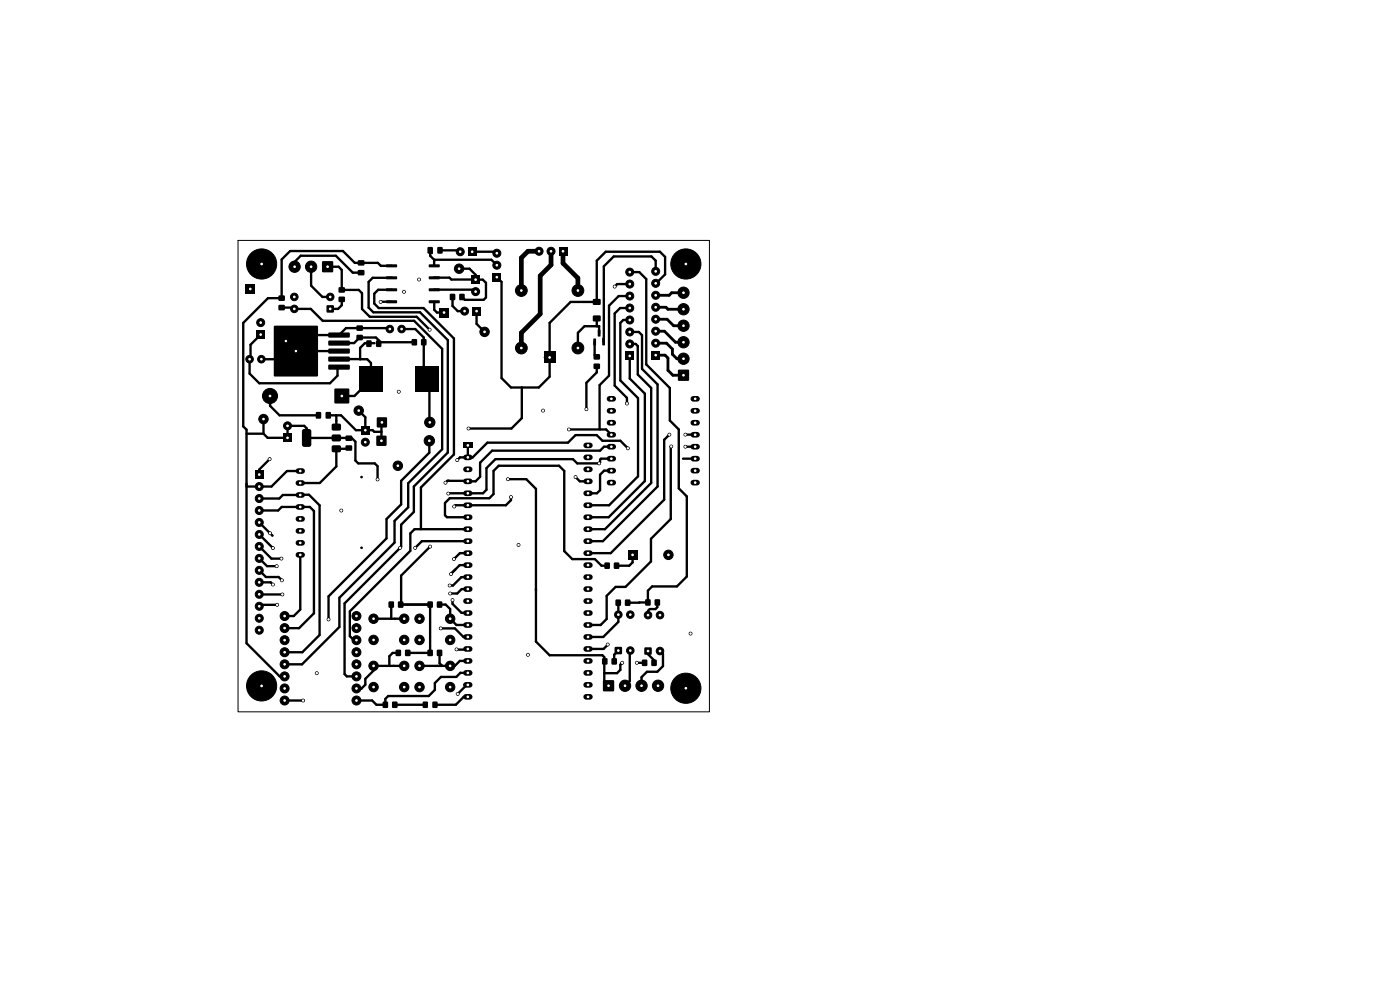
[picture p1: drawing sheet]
<svg xmlns="http://www.w3.org/2000/svg" width="297mm" height="210mm" viewBox="0 0 297 210" stroke-linecap="round" stroke-linejoin="round" font-family="sans-serif">
<path d="M50.5 51h100v100h-100zM145 62.1l-.5 .5" fill="none" stroke="#000" stroke-width=".21"/>
<g fill="#000" stroke="#000" stroke-width=".21">
<circle cx="55.5" cy="56" r="3.2"/>
<circle cx="62.5" cy="56.6" r="1.2"/>
<circle cx="66" cy="56.6" r="1.2"/>
<circle cx="88.9" cy="59.3" r=".3"/>
<circle cx="97.4" cy="57" r="1"/>
<circle cx="97.6" cy="53.4" r=".85"/>
<circle cx="105.4" cy="56.3" r=".85"/>
<circle cx="105.4" cy="53.7" r=".85"/>
<circle cx="114.4" cy="53.3" r=".85"/>
<circle cx="116.9" cy="53.3" r=".85"/>
<circle cx="133.6" cy="57.7" r=".85"/>
<circle cx="139.1" cy="57.6" r=".85"/>
<circle cx="145.5" cy="56" r="3.2"/>
<circle cx="52.9" cy="76.2" r=".8"/>
<circle cx="55.3" cy="68.4" r=".85"/>
<circle cx="55.4" cy="76.2" r=".8"/>
<circle cx="60.6" cy="72.4" r=".3"/>
<circle cx="62.4" cy="63" r=".8"/>
<circle cx="62.4" cy="65.5" r=".8"/>
<circle cx="62.8" cy="74.5" r=".3"/>
<circle cx="70.1" cy="63" r=".8"/>
<circle cx="80.7" cy="64" r=".3"/>
<circle cx="82.7" cy="69.8" r=".8"/>
<circle cx="85.2" cy="69.8" r=".8"/>
<circle cx="85.7" cy="61.9" r=".3"/>
<circle cx="91.1" cy="70" r=".3"/>
<circle cx="98.6" cy="66" r=".85"/>
<circle cx="100.9" cy="61.9" r=".85"/>
<circle cx="102.8" cy="70.4" r="1"/>
<circle cx="110.6" cy="61.6" r="1.25"/>
<circle cx="110.6" cy="73.8" r="1.25"/>
<circle cx="122.6" cy="61.6" r="1.25"/>
<circle cx="122.6" cy="73.8" r="1.25"/>
<circle cx="130.4" cy="60.8" r=".3"/>
<circle cx="133.6" cy="67.9" r=".85"/>
<circle cx="133.6" cy="70.4" r=".85"/>
<circle cx="133.6" cy="60.3" r=".85"/>
<circle cx="133.6" cy="62.8" r=".85"/>
<circle cx="133.6" cy="73" r=".85"/>
<circle cx="133.6" cy="65.3" r=".85"/>
<circle cx="139.1" cy="70.3" r=".85"/>
<circle cx="139.1" cy="67.7" r=".85"/>
<circle cx="139.1" cy="72.8" r=".85"/>
<circle cx="139.1" cy="60.1" r=".85"/>
<circle cx="139.1" cy="65.2" r=".85"/>
<circle cx="139.1" cy="62.6" r=".85"/>
<circle cx="145" cy="69.1" r="1.2"/>
<circle cx="145" cy="62.1" r="1.2"/>
<circle cx="145" cy="76.1" r="1.2"/>
<circle cx="145" cy="65.6" r="1.2"/>
<circle cx="145" cy="72.6" r="1.2"/>
<circle cx="55.9" cy="88.9" r="1"/>
<circle cx="57.2" cy="97.4" r=".3"/>
<circle cx="57.3" cy="84" r="1.6"/>
<circle cx="61" cy="90.3" r=".85"/>
<circle cx="76.1" cy="87.1" r="1"/>
<circle cx="77.5" cy="93.8" r=".85"/>
<circle cx="84.4" cy="98.8" r="1"/>
<circle cx="84.6" cy="83.1" r=".3"/>
<circle cx="91.1" cy="93.5" r="1.1"/>
<circle cx="91.2" cy="89.6" r="1.1"/>
<circle cx="97" cy="97.6" r=".3"/>
<circle cx="99.4" cy="90.9" r=".3"/>
<circle cx="115.2" cy="87.1" r=".3"/>
<circle cx="120.7" cy="91.1" r=".3"/>
<circle cx="124.4" cy="86.8" r=".3"/>
<circle cx="127.1" cy="98.3" r=".3"/>
<circle cx="133" cy="85.6" r=".3"/>
<circle cx="133.2" cy="95.1" r=".3"/>
<circle cx="142" cy="92.2" r=".3"/>
<circle cx="142.4" cy="94.7" r=".3"/>
<circle cx="145.4" cy="92.2" r=".3"/>
<circle cx="145.4" cy="94.8" r=".3"/>
<circle cx="55" cy="118.4" r=".85"/>
<circle cx="55" cy="105.7" r=".85"/>
<circle cx="55" cy="103.2" r=".85"/>
<circle cx="55" cy="115.9" r=".85"/>
<circle cx="55" cy="108.3" r=".85"/>
<circle cx="55" cy="110.8" r=".85"/>
<circle cx="55" cy="113.4" r=".85"/>
<circle cx="57.3" cy="113.1" r=".3"/>
<circle cx="57.9" cy="116.3" r=".3"/>
<circle cx="59.7" cy="118.5" r=".3"/>
<circle cx="72.4" cy="108.3" r=".3"/>
<circle cx="76.7" cy="116.2" r=".17"/>
<circle cx="76.7" cy="101.2" r=".17"/>
<circle cx="80.1" cy="101.7" r=".3"/>
<circle cx="84.9" cy="116.2" r=".3"/>
<circle cx="88.1" cy="116.2" r=".3"/>
<circle cx="91.3" cy="115.9" r=".3"/>
<circle cx="94.5" cy="102.4" r=".3"/>
<circle cx="95.1" cy="104.7" r=".3"/>
<circle cx="96.3" cy="118.6" r=".3"/>
<circle cx="96.4" cy="107.5" r=".3"/>
<circle cx="107.7" cy="101.7" r=".3"/>
<circle cx="108.4" cy="105.5" r=".3"/>
<circle cx="110" cy="115.6" r=".3"/>
<circle cx="122.1" cy="101.2" r=".3"/>
<circle cx="141.8" cy="117.7" r="1"/>
<circle cx="55" cy="123.5" r=".85"/>
<circle cx="55" cy="121" r=".85"/>
<circle cx="55" cy="126.1" r=".85"/>
<circle cx="55" cy="133.7" r=".85"/>
<circle cx="55" cy="128.6" r=".85"/>
<circle cx="55" cy="131.1" r=".85"/>
<circle cx="57.9" cy="124" r=".3"/>
<circle cx="58.7" cy="120.1" r=".3"/>
<circle cx="58.8" cy="128.3" r=".3"/>
<circle cx="59.8" cy="123.1" r=".3"/>
<circle cx="59.9" cy="126.1" r=".3"/>
<circle cx="60.4" cy="130.7" r=".95"/>
<circle cx="60.4" cy="133.2" r=".95"/>
<circle cx="60.4" cy="135.8" r=".95"/>
<circle cx="60.4" cy="138.4" r=".95"/>
<circle cx="69.7" cy="131.4" r=".3"/>
<circle cx="75.6" cy="130.7" r=".95"/>
<circle cx="75.6" cy="133.2" r=".95"/>
<circle cx="75.6" cy="135.8" r=".95"/>
<circle cx="75.6" cy="138.4" r=".95"/>
<circle cx="79.2" cy="135.7" r="1"/>
<circle cx="79.2" cy="131.2" r="1"/>
<circle cx="85.7" cy="135.7" r="1"/>
<circle cx="85.7" cy="131.2" r="1"/>
<circle cx="89" cy="135.7" r="1"/>
<circle cx="89" cy="131.2" r="1"/>
<circle cx="93.5" cy="133.3" r=".3"/>
<circle cx="95.4" cy="124.2" r=".3"/>
<circle cx="95.5" cy="135.7" r="1"/>
<circle cx="95.5" cy="131.2" r="1"/>
<circle cx="95.5" cy="125.9" r=".3"/>
<circle cx="95.7" cy="121.8" r=".3"/>
<circle cx="96" cy="127.3" r=".3"/>
<circle cx="96.8" cy="137.8" r=".3"/>
<circle cx="112" cy="138.9" r=".3"/>
<circle cx="128.9" cy="136.7" r=".3"/>
<circle cx="131.2" cy="130.4" r=".8"/>
<circle cx="133.7" cy="130.4" r=".8"/>
<circle cx="133.7" cy="138" r=".8"/>
<circle cx="137.5" cy="130.5" r=".8"/>
<circle cx="140" cy="130.5" r=".8"/>
<circle cx="140" cy="138.1" r=".8"/>
<circle cx="146.5" cy="134.4" r=".3"/>
<circle cx="55.5" cy="145.5" r="3.2"/>
<circle cx="60.4" cy="140.9" r=".95"/>
<circle cx="60.4" cy="143.5" r=".95"/>
<circle cx="60.4" cy="146" r=".95"/>
<circle cx="60.4" cy="148.6" r=".95"/>
<circle cx="64.3" cy="148.6" r=".3"/>
<circle cx="67.2" cy="142.8" r=".3"/>
<circle cx="75.6" cy="140.9" r=".95"/>
<circle cx="75.6" cy="143.5" r=".95"/>
<circle cx="75.6" cy="146" r=".95"/>
<circle cx="75.6" cy="148.6" r=".95"/>
<circle cx="79.2" cy="145.7" r="1"/>
<circle cx="79.2" cy="141.2" r="1"/>
<circle cx="85.7" cy="145.7" r="1"/>
<circle cx="85.7" cy="141.2" r="1"/>
<circle cx="89" cy="145.7" r="1"/>
<circle cx="89" cy="141.2" r="1"/>
<circle cx="95.5" cy="145.7" r="1"/>
<circle cx="95.5" cy="141.2" r="1"/>
<circle cx="97.1" cy="147.2" r=".3"/>
<circle cx="132" cy="140.6" r=".3"/>
<circle cx="132.6" cy="145.5" r="1.2"/>
<circle cx="135.1" cy="140.6" r=".3"/>
<circle cx="136.1" cy="145.5" r="1.2"/>
<circle cx="139.6" cy="145.5" r="1.2"/>
<circle cx="145.5" cy="146" r="3.2"/>
</g>
<g fill="#000">
<path d="M68.4 55.5h2.2v2.2h-2.2zM75.9 55.2h1.4v1.1h-1.4zM75.9 57.3h1.4v1.1h-1.4zM81.9 56.1h2.2l.1 .5-2.2 .1zM81.9 58.7l2.2-.1 .1 .6h-2.2zM90.7 52.4h1.1v1.4h-1.1zM91 58.7l2.2-.1 .1 .6h-2.2zM91 56.1h2.2l.1 .5-2.2 .1zM92.8 52.4h1.1v1.4h-1.1zM99.3 52.6h1.7v1.7h-1.7zM104.5 58h1.7v1.7h-1.7zM118.6 52.5h1.7v1.7h-1.7z"/>
<path d="M52.1 60.3h2v2h-2zM54.4 70.1h1.7v1.7h-1.7zM59.1 62.7h1.3v1.1h-1.3zM59.1 64.7h1.3v1.1h-1.3zM58.1 69.1h9.3v10.7h-9.3zM69.3 64.8h1.5v1.5h-1.5zM71.9 61h1.2v1h-1.2zM71.9 63h1.2v1h-1.2zM69.7 77.4l4.3-.1 .2 .2v.7l-.2 .2h-4.1l-.3-.2zM69.7 75.7l4.3-.1 .2 .2v.7l-.2 .2h-4.1l-.3-.2zM69.7 74l4.3-.1 .2 .2v.7l-.2 .2h-4.1l-.3-.2zM69.7 72.3l4.3-.1 .2 .2v.7l-.2 .2h-4.1l-.3-.2z"/>
<path d="M69.7 70.6l4.3-.1 .2 .2v.7l-.2 .2h-4.1l-.3-.2zM75.7 69.1h1.2v1h-1.2zM75.7 71.1h1.2v1h-1.2zM77.7 72.2h1.1v1.4h-1.1zM79.8 72.2h1.1v1.4h-1.1zM76.2 77.8h4.9v5.4h-4.9zM81.9 61.2h2.2l.1 .5-2.2 .1zM81.9 63.7h2.2l.1 .5-2.2 .1zM87.4 72h1v1.2h-1zM89.4 72h1v1.2h-1zM91 63.7h2.2l.1 .5-2.2 .1zM91 61.2h2.2l.1 .5-2.2 .1z"/>
<path d="M88.1 77.8h4.8v5.4h-4.8zM93.2 65.3h2v2h-2zM95.5 62.4h1v1.2h-1zM97.5 62.4h1v1.2h-1zM100.1 58.5h1.6v1.7h-1.6zM100.2 65.2h1.8v1.7h-1.8zM115.4 74.6h2.4v2.5h-2.4zM125.9 71.8l.5 .1v1.4l-.5-.1zM126 77.2h1.2v1h-1.2zM126 75.2h1.2v1h-1.2zM126.8 70h.6l-.1 1.4-.5-.1zM125.8 63.5h1.6v1.1h-1.6z"/>
<path d="M125.8 67h1.6v1.1h-1.6zM127.8 71.8l.5 .1v1.4l-.5-.1zM132.8 74.7h1.6v1.7h-1.6zM138.2 74.5h1.7v1.7h-1.7zM60.1 92h1.8v1.7h-1.8zM64.2 91.1l.2-.1h1.1l.5 .3 .1 3-.3 .4-1.4 .1-.3-.3-.1-3zM67 87.4h1.1v1.4h-1.1zM69.1 87.4h1.1v1.4h-1.1zM70.4 94.6l.3-.1h1.5l.1 .3v1l-.3 .2-1.5-.1-.2-.3zM70.4 92.3l.3-.1h1.5l.1 .3v1l-.3 .2-1.5-.1-.2-.3zM70.4 90l.3-.1h1.5l.1 .3v1l-.3 .2-1.5-.1-.2-.3zM71 82.5h3v3h-3z"/>
<path d="M73.3 92.4h1.4v1.1h-1.4zM73.3 94.5h1.4v1.1h-1.4zM76.7 90.4h1.6v1.7h-1.6zM79.9 92.5h2v2h-2zM80 88.6h2v2h-2zM98.2 93.9h2v1.2h-2zM143.9 78.5h2.2v2.2h-2.2zM54.2 99.8h1.7v1.7h-1.7zM128.3 119.4h1v1.2h-1zM130.3 119.4h1v1.2h-1zM133.2 116.7h2v2h-2zM82.5 127.6h1v1.3h-1z"/>
<path d="M84 137.9h1v1.2h-1zM84.5 127.6h1v1.3h-1zM86 137.9h1v1.2h-1zM90.7 127.6h1.1v1.3h-1.1zM90.7 137.9h1.1v1.2h-1.1zM92.7 127.6h1.1v1.3h-1.1zM92.7 137.9h1.1v1.2h-1.1zM127.8 139.7h1v1.2h-1zM129.8 139.7h1v1.2h-1zM130.4 137.3h1.5v1.4h-1.5zM130.6 127.2h1.1v1.3h-1.1zM132.6 127.2h1.1v1.3h-1.1z"/>
<path d="M136.9 127.2h1.1v1.2h-1.1zM136.7 137.4h1.5v1.4h-1.5zM138.9 127.2h1.1v1.2h-1.1zM81.2 148.9h1.1v1.2h-1.1zM83.2 148.9h1.1v1.2h-1.1zM89.7 148.9h1v1.2h-1zM91.8 148.9h1v1.2h-1zM128 144.3h2.2v2.3h-2.2zM136.2 140h1.1v1.2h-1.1zM138.2 140h1.1v1.2h-1.1z"/>
</g>
<g fill="none" stroke="#000" stroke-width="1.2">
<path d="M63.3 99.9h.8M98.9 97h.8M98.9 99.6h.8M124.3 97h.8M124.3 99.6h.8M124.3 94.5h.8M129.3 99.8h.8M129.3 97.3h.8M129.3 94.8h.8M129.3 92.2h.8M129.3 89.7h.8M129.3 87.1h.8"/>
<path d="M129.3 84.6h.8M147.1 99.8h.8M147.1 97.3h.8M147.1 94.8h.8M147.1 92.2h.8M147.1 89.7h.8M147.1 87.1h.8M147.1 84.6h.8M63.3 102.5h.8M63.3 105h.8M63.3 107.5h.8M63.3 110.1h.8"/>
<path d="M63.3 112.6h.8M63.3 115.2h.8M63.3 117.7h.8M98.9 102.1h.8M98.9 104.6h.8M98.9 107.2h.8M98.9 109.7h.8M98.9 112.3h.8M98.9 114.8h.8M98.9 117.3h.8M98.9 119.9h.8M124.3 102.1h.8"/>
<path d="M124.3 104.6h.8M124.3 107.2h.8M124.3 109.7h.8M124.3 112.3h.8M124.3 114.8h.8M124.3 117.3h.8M124.3 119.9h.8M129.3 102.4h.8M147.1 102.4h.8M98.9 122.4h.8M98.9 125h.8M98.9 127.5h.8"/>
<path d="M98.9 130h.8M98.9 132.6h.8M98.9 135.1h.8M98.9 137.7h.8M124.3 122.4h.8M124.3 125h.8M124.3 127.5h.8M124.3 130h.8M124.3 132.6h.8M124.3 135.1h.8M124.3 137.7h.8M98.8 142.7h.8"/>
<path d="M98.8 145.3h.8M98.8 147.8h.8M98.9 140.2h.8M124.3 140.2h.8M124.3 142.7h.8M124.3 145.3h.8M124.3 147.8h.8"/>
</g>
<g fill="none" stroke="#000" stroke-width=".5">
<path d="M62.5 56.6v-1l1.3-1.3h7.5l3.5 3.5h1.8M66 56.6v4l2.4 2.4h1.7M69.5 56.6h2.3l.7 .7v4.2h3.6l.7 .7v3.4l1.6 1.6h10l2.8 2.8M83.1 58.9h-4l-.9 .9v5.5l1 1h9.9l5.9 5.9v23.8l-7.2 7.2v5.4l-2.7 2.7v4.7l-12 12v15l.5 .5h2M83.1 56.4h-2.3l-.6-.6h-4.9l-2.6-2.5h-11.2l-1.8 1.8v8.2h-2.8l-5.3 5.2v22l.7 .7v45.3l7 7h1.1M91.3 53.4l.3 .3M91.3 53.1v1.2l.8 .8M92.1 55.1v1.3M92.1 55.1h12.1l1.2 1.2M92.1 56.4h.1M92.1 58.9h3.3l.4 .4h5.1M93.3 53.1h4l.3 .3"/>
<path d="M97.4 57h2.2l1.3 1.3v1M97.4 52.8l.4 .3M100.2 53.4h4.9l.3 .3M100.9 59.3h1.5l.7 .7v3.1l-.5 .5h-4l-.6-.6M105.4 58.8l1 1v20.4l2 2h5.9l2.3-2.3v-11.4l4.4-4.4h5.6v-8.8l1.9-1.9h11.5l1.1 1.1v3.7l-2 1.9M133.6 57.7h2l1.5 1.5v18.1l5 5v6.9l1.9 1.9v12.5l1.7 1.7v17l-2.1 2.1h-5.3l-.9 .9v2.5h-3.9M139.1 57.6v-2.3l-.9-.9h-8l-2.1 2.1v16M55.3 71l-2.1 2.1v3.1h-.3v3.1l2.1 2h15l1.6-1.6v-1.5l.3-.3M55.4 76.2h5.7M58.9 70.6l3.9 3.9h9.1M59.7 65.3h2.5l.2 .2h3.5l2.5 2.6h19.4l6 5.9v21.3l-7.2 7.2v5.1l-2.9 2.9v4.6l-11.7 11.7v6.2l-7.9 7.9h-3.7M71.9 76.2h4.5"/>
<path d="M72.5 63.5v1.3l-.8 .7h-1.6M76.4 76.2h1.5l.8 .8v3.5l-3.5 3.5h-2.7M79.5 72.8h-2.1l-1 1v2.4M82.7 69.8l-.2-.2h-9.1l-1.5 1.5h-5.7l-5.8 5.8M83.1 61.5h-2.9l-.8 .8v2.1l.9 1h9.5l6.5 6.4v24.6l-7 7v8.9M83.1 64l-2.4 .1M85.2 69.8h2.9l1.8 1.8v1h.3M88.2 72.6h-7.6l-.3 .3v-.7l-.5-.6h-3.5l-1.2 1.2h-3.2M89.9 73.2v6.7l1.2 1.2 .1 8.5M92.1 64v1.7l.6 .6h1.5M92.1 61.5h8.4l.4 .4M92.1 61.5h.1"/>
<path d="M96 63v1.9l1.1 1.1h1.5M101.1 66v2.7l1.7 1.7M115.6 75.8h1M126.2 72.5v2.8l.4 .4M126.6 67.6v1.6M126.6 77.7v1.3l-2.2 2.2v5.6M127.1 70.7v-1.5h-3.1l-1.4 1.4v3.2M133.4 60.1l.2 .2h-2.7l-.5 .5M133.6 75.5v4.8l3.2 3.2v18.6l-7.7 7.6h-4.4M133.6 73h1.3l.4 .4v6.1l2.9 2.8v20.2l-9.9 9.8h-3.6M133.6 70.4h1.9l.7 .7v7.2l3.3 3.3v21.6l-11.6 11.6h-3.2M133.6 65.3h-2l-1.2 1.2v15.3l2.6 2.6v1.2"/>
<path d="M133.6 67.9h-1.4l-.6 .6v12.2l3.7 3.8v16.6l-6.1 6.1h-4.5M133.6 62.8h-2.4l-2 2.1v14.8l-2 2 .1 9.4M52.3 92h3.6M55.9 92l.9 .9h4.2v-2.6h3.5l.5 .6v2l9.7 .1 .7 .7v4l.6 .6h3.5l.6 .6v2.8M55.9 88.9v3.1M57.3 84h.1M57.3 97.3l-2.3 2.3v1.1M57.3 84v2.1l2 2h8.3M63.7 99.9h-2.8l-3.3 3.3h-5.3M69.6 88.1h2.7l3.2 3.2h3.6l.3 .3h1.5M71.3 88.1v2.5M71.5 92.8l-.2 .1"/>
<path d="M73.3 95.2h-2v3.8l-3.5 3.5h-4.1M76.1 87.1l1.4 1.4v2.8M81 89.6l-.1 3.9M91.1 93.5v2.5l-6 6v5l-3.1 3.1v4.1l-12.3 12.3v4.9M99.3 94.5v2.6h.9l3.2-3.2h17.1l1.6-1.6h4.5l1.2 1.2h3.8l1.6 1.6M99.3 97h-1.7l-.6 .6M110.7 82.2v6.5l-2.2 2.2h-9.1M120.7 91.1h7.9l1.1 1.1h-.3M129.7 94.8h-1.6l-.8 .8h-22.9l-2.6 2.6v3l-.9 .9-6-.1-.4 .4M129.7 97.3h-2.2l-.2 .2v.6l-.2 .2h-4.7l-.8-.9h-16.5l-1.9 1.9v4.6l-.7 .7-7.4 .1M129.7 99.8h-1.5l-.9 .9v3.3l-.7 .6h-1.9M142 92.2l-1.1 1.1v12.7l-11.3 11.3h-4.9"/>
<path d="M142.4 94.7l-.1 15.4-4.2 4.2v4.8l-5.4 5.4h-2.1l-1.9 1.9v4.9l-1.3 1.3h-2.7M144.9 97.3h2.6M145.4 94.8h2.1M145.4 92.2h2.1M55 105.8h4.2l.8-.8h5.5l2.3 2.2v27.5l-3.7 3.7h-3.7M55 108.3h4l.8-.8h5.9l.9 .9v21.7l-3.2 3.2-3-.1M55 118.5l1.7 1.6h2M55 115.9l2.6 2.6h2.1M55 110.8l2.8 2.8M55 113.4l2.9 2.9M63.7 117.7v11.6l-1.4 1.4h-1.9M91.2 116l-6.1 6.1v6.2"/>
<path d="M99.3 109.7h-4.5l-.4-.4v-2.6l1-1h8.4l.9-.9v-4.9l1.1-1.1h12.8l1.1 1.1v17l1.7 1.7h4.8l1.4 1.4h1.2M99.3 112.3h-11.4l-.9 .9v3.7l-12.8 12.8v5.2l.9 .9h.5M99.3 114.8h-9.8l-1.4 1.4M99.3 117.3h-1.7l-1.3 1.3M99.3 119.9h-1.8l-1.8 1.9M107.8 101.7h3.8l2.1 2v32.4l2.9 2.9h11.2l.4 .4v5.2l.9 .9M108.4 105.5v.6l-1.1 1.1h-10.7l-.3 .3M122.1 101.2l.9 .9h1.7M134.2 117.7v1.6l-.7 .7h-2.7M55 121l1.4 1.4h2.7l.7 .7M55 123.5h2.4l.5 .5M55 126.1h4.9"/>
<path d="M58.8 128.3h-3.5l-.3 .3M79.2 131.3h6.6M83 128.3v3M84.5 138.5h-1.2l-.7 .7v2.1M85 128.3h6.2v10.2h-4.7M93.2 128.3h1.4l.9 .9v2.1l1.3 1.3h2.5M93.2 138.5v2.2l.6 .6M93.4 133.3h3.1l1.8 1.8h1M96 127.3v.8l1.9 1.9h1.4M99.3 125h-1.4l-.9 .9h-1.5M99.3 122.4h-1.4l-1.8 1.8h-.7M99.3 137.7l-.2 .1h-2.3"/>
<path d="M129 136.7l-1 1h-3.3M131.2 127.9h.1M131.2 138l-.9 .9v1.4M131.2 127.9v4l-3.2 3.2h-3.3M131.4 130.1l-.2 .3M131.6 127.8l-.2 .1M133.7 138l-.1 .1v6.4l-1 1M137.5 138.1v.7l1.2 1.3v.5M139.4 127.8v1l-.4 .4h-1.2l-.3 .4v.9M140 138.1l.6 .6v2.6l-1.2 1.2h-2.2l-1.1 1.2v1.8M60.4 148.6h4M83.7 149.5h6.5"/>
<path d="M85.8 141.3h-6.6v1l-1.7 1.7v1.3l-.8 .8-1.1-.1M98.5 145.3h.7M99 145.3l-1.9 1.9M99.2 142.7h-1.6l-.8 .9h-3.3l-1.2 1.3v1.5l-1.4 1.3h-8.6l-.6 .6v1.2h-1.9l-.8-.9h-3.4M99.2 147.8h-.8l-1.7 1.7h-4.4M99.3 140.2h-1.8l-1 1.1h-7.5M132 140.6l-.4 .4v1.1l-.7 .7h-2.7M135.1 140.6h1.6"/>
</g>
<path d="M114.4 53.3h-2.4l-1.4 1.4v6.9M116.9 53.3v2.9l-2.3 2.3v8.1l-4 4v3.2M119.4 53.3v2.5l3.2 3.2v2.6" fill="none" stroke="#000" stroke-width="1"/>
<path d="M139.1 70.3h1.9l2.3 2.3h1.7M139.1 75.3h2l.6 .7v2.6l1.1 1h2.2M139.1 72.8h2.3l1.2 1.3v1.1l1 .9h1.4M139.1 65.2h2.2l.4 .4h3.3M139.1 67.7h2.4l1.4 1.4h2.1M145 62.1h-2.5l-.5 .5h-2.9" fill="none" stroke="#000" stroke-width=".6"/>
<g fill="#fff" stroke="#fff" stroke-width=".21">
<circle cx="84.6" cy="83.1" r=".15"/>
<circle cx="85.7" cy="61.9" r=".15"/>
<circle cx="88.9" cy="59.3" r=".15"/>
<circle cx="132" cy="140.6" r=".15"/>
<circle cx="135.1" cy="140.6" r=".15"/>
<circle cx="62.8" cy="74.5" r=".15"/>
<circle cx="60.6" cy="72.3" r=".15"/>
<circle cx="115.2" cy="87.1" r=".15"/>
<circle cx="146.5" cy="134.4" r=".15"/>
<circle cx="67.2" cy="142.8" r=".15"/>
<circle cx="64.3" cy="148.6" r=".15"/>
<circle cx="145.4" cy="94.8" r=".15"/>
<circle cx="145.4" cy="92.2" r=".15"/>
<circle cx="122.1" cy="101.2" r=".15"/>
<circle cx="128.9" cy="136.7" r=".15"/>
<circle cx="96" cy="127.3" r=".15"/>
<circle cx="93.5" cy="133.3" r=".15"/>
<circle cx="96.9" cy="137.7" r=".15"/>
<circle cx="97.1" cy="147.2" r=".15"/>
<circle cx="127.1" cy="98.3" r=".15"/>
<circle cx="95.5" cy="125.9" r=".15"/>
<circle cx="95.4" cy="124.2" r=".15"/>
<circle cx="95.7" cy="121.8" r=".15"/>
<circle cx="96.3" cy="118.6" r=".15"/>
<circle cx="96.3" cy="107.5" r=".15"/>
<circle cx="95.1" cy="104.7" r=".15"/>
<circle cx="94.5" cy="102.4" r=".15"/>
<circle cx="97" cy="97.6" r=".15"/>
<circle cx="130.4" cy="60.8" r=".15"/>
<circle cx="57.2" cy="97.4" r=".15"/>
<circle cx="57.3" cy="113.1" r=".15"/>
<circle cx="57.9" cy="116.3" r=".15"/>
<circle cx="59.7" cy="118.5" r=".15"/>
<circle cx="58.7" cy="120.1" r=".15"/>
<circle cx="59.8" cy="123.1" r=".15"/>
<circle cx="57.9" cy="124" r=".15"/>
<circle cx="59.9" cy="126.1" r=".15"/>
<circle cx="58.8" cy="128.3" r=".15"/>
<circle cx="110" cy="115.6" r=".15"/>
<circle cx="112" cy="138.9" r=".15"/>
<circle cx="72.4" cy="108.3" r=".15"/>
<circle cx="80.7" cy="64.1" r=".15"/>
<circle cx="80.1" cy="101.7" r=".15"/>
<circle cx="133.2" cy="95.1" r=".15"/>
<circle cx="91.2" cy="116" r=".15"/>
<circle cx="69.7" cy="131.4" r=".15"/>
<circle cx="99.4" cy="90.9" r=".15"/>
<circle cx="133" cy="85.6" r=".15"/>
<circle cx="108.4" cy="105.5" r=".15"/>
<circle cx="120.7" cy="91.1" r=".15"/>
<circle cx="107.7" cy="101.6" r=".15"/>
<circle cx="91.2" cy="69.9" r=".15"/>
<circle cx="124.4" cy="86.8" r=".15"/>
<circle cx="84.9" cy="116.2" r=".15"/>
<circle cx="88.1" cy="116.2" r=".15"/>
<circle cx="142" cy="92.2" r=".15"/>
<circle cx="142.4" cy="94.7" r=".15"/>
<circle cx="82.7" cy="69.8" r=".17"/>
<circle cx="85.2" cy="69.8" r=".17"/>
<circle cx="53" cy="76.2" r=".17"/>
<circle cx="55.4" cy="76.2" r=".17"/>
<circle cx="101.1" cy="66" r=".17"/>
<circle cx="98.6" cy="66" r=".17"/>
<circle cx="53.1" cy="61.3" r=".17"/>
<circle cx="134.2" cy="117.7" r=".18"/>
<circle cx="141.8" cy="117.7" r=".17"/>
<circle cx="145" cy="79.6" r=".17"/>
<circle cx="145" cy="76.1" r=".17"/>
<circle cx="145" cy="72.6" r=".17"/>
<circle cx="145" cy="69.1" r=".17"/>
<circle cx="145" cy="65.6" r=".17"/>
<circle cx="145" cy="62.1" r=".17"/>
<circle cx="84.4" cy="98.8" r=".18"/>
<circle cx="145.5" cy="56" r=".18"/>
<circle cx="79.3" cy="131.2" r=".17"/>
<circle cx="85.7" cy="131.2" r=".18"/>
<circle cx="79.3" cy="135.8" r=".17"/>
<circle cx="85.7" cy="135.8" r=".18"/>
<circle cx="69.5" cy="56.6" r=".17"/>
<circle cx="66" cy="56.6" r=".17"/>
<circle cx="62.5" cy="56.6" r=".17"/>
<circle cx="55.3" cy="71" r=".17"/>
<circle cx="55.3" cy="68.4" r=".17"/>
<circle cx="89" cy="131.2" r=".17"/>
<circle cx="95.5" cy="131.2" r=".17"/>
<circle cx="89" cy="135.8" r=".17"/>
<circle cx="95.5" cy="135.8" r=".17"/>
<circle cx="81" cy="89.6" r=".18"/>
<circle cx="91.2" cy="89.6" r=".18"/>
<circle cx="100.9" cy="59.3" r=".17"/>
<circle cx="100.9" cy="61.9" r=".17"/>
<circle cx="129.1" cy="145.5" r=".17"/>
<circle cx="132.6" cy="145.5" r=".17"/>
<circle cx="136.1" cy="145.5" r=".17"/>
<circle cx="139.6" cy="145.5" r=".17"/>
<circle cx="76.1" cy="87.1" r=".18"/>
<circle cx="55.5" cy="56" r=".18"/>
<circle cx="55.9" cy="88.9" r=".17"/>
<circle cx="63.7" cy="99.9" r=".18"/>
<circle cx="63.7" cy="102.5" r=".18"/>
<circle cx="63.7" cy="105" r=".18"/>
<circle cx="63.7" cy="107.5" r=".18"/>
<circle cx="63.7" cy="110.1" r=".18"/>
<circle cx="63.7" cy="112.6" r=".18"/>
<circle cx="63.7" cy="115.2" r=".18"/>
<circle cx="63.7" cy="117.7" r=".18"/>
<circle cx="55" cy="100.7" r=".18"/>
<circle cx="55" cy="103.2" r=".18"/>
<circle cx="55" cy="105.8" r=".18"/>
<circle cx="55" cy="108.3" r=".18"/>
<circle cx="55" cy="110.8" r=".18"/>
<circle cx="55" cy="113.4" r=".18"/>
<circle cx="55" cy="115.9" r=".18"/>
<circle cx="55" cy="118.5" r=".18"/>
<circle cx="55" cy="121" r=".18"/>
<circle cx="55" cy="123.5" r=".18"/>
<circle cx="55" cy="126.1" r=".18"/>
<circle cx="55" cy="128.6" r=".18"/>
<circle cx="55" cy="131.2" r=".18"/>
<circle cx="55" cy="133.7" r=".18"/>
<circle cx="55.5" cy="145.5" r=".17"/>
<circle cx="147.5" cy="102.4" r=".17"/>
<circle cx="147.5" cy="99.8" r=".17"/>
<circle cx="147.5" cy="97.3" r=".17"/>
<circle cx="147.5" cy="94.8" r=".17"/>
<circle cx="147.5" cy="92.2" r=".17"/>
<circle cx="147.5" cy="89.7" r=".17"/>
<circle cx="147.5" cy="87.1" r=".17"/>
<circle cx="147.5" cy="84.6" r=".17"/>
<circle cx="129.7" cy="84.6" r=".17"/>
<circle cx="129.7" cy="87.1" r=".17"/>
<circle cx="129.7" cy="89.7" r=".17"/>
<circle cx="129.7" cy="92.2" r=".17"/>
<circle cx="129.7" cy="94.8" r=".17"/>
<circle cx="129.7" cy="97.3" r=".17"/>
<circle cx="129.7" cy="99.8" r=".17"/>
<circle cx="129.7" cy="102.4" r=".17"/>
<circle cx="139.1" cy="75.3" r=".17"/>
<circle cx="139.1" cy="72.8" r=".17"/>
<circle cx="139.1" cy="70.3" r=".17"/>
<circle cx="139.1" cy="67.7" r=".17"/>
<circle cx="139.1" cy="65.2" r=".17"/>
<circle cx="139.1" cy="62.6" r=".17"/>
<circle cx="139.1" cy="60.1" r=".17"/>
<circle cx="139.1" cy="57.6" r=".17"/>
<circle cx="102.8" cy="70.4" r=".18"/>
<circle cx="94.2" cy="66.3" r=".17"/>
<circle cx="70.1" cy="65.5" r=".18"/>
<circle cx="70.1" cy="63" r=".18"/>
<circle cx="62.4" cy="63" r=".18"/>
<circle cx="62.4" cy="65.5" r=".18"/>
<circle cx="100.2" cy="53.4" r=".17"/>
<circle cx="97.6" cy="53.4" r=".17"/>
<circle cx="133.6" cy="75.5" r=".17"/>
<circle cx="133.6" cy="73" r=".17"/>
<circle cx="133.6" cy="70.4" r=".17"/>
<circle cx="133.6" cy="67.9" r=".17"/>
<circle cx="133.6" cy="65.3" r=".17"/>
<circle cx="133.6" cy="62.8" r=".17"/>
<circle cx="133.6" cy="60.3" r=".17"/>
<circle cx="133.6" cy="57.7" r=".17"/>
<circle cx="79.3" cy="141.2" r=".18"/>
<circle cx="85.7" cy="141.2" r=".18"/>
<circle cx="79.3" cy="145.8" r=".17"/>
<circle cx="85.7" cy="145.8" r=".18"/>
<circle cx="116.6" cy="75.8" r=".18"/>
<circle cx="122.6" cy="73.8" r=".18"/>
<circle cx="122.6" cy="61.6" r=".17"/>
<circle cx="110.6" cy="61.6" r=".17"/>
<circle cx="110.6" cy="73.8" r=".18"/>
<circle cx="61" cy="92.9" r=".17"/>
<circle cx="61" cy="90.3" r=".17"/>
<circle cx="75.6" cy="148.6" r=".18"/>
<circle cx="75.6" cy="146" r=".17"/>
<circle cx="75.6" cy="143.5" r=".17"/>
<circle cx="75.6" cy="140.9" r=".17"/>
<circle cx="75.6" cy="138.4" r=".18"/>
<circle cx="75.6" cy="135.8" r=".17"/>
<circle cx="75.6" cy="133.2" r=".17"/>
<circle cx="75.6" cy="130.7" r=".17"/>
<circle cx="60.4" cy="148.6" r=".18"/>
<circle cx="60.4" cy="146" r=".17"/>
<circle cx="60.4" cy="143.5" r=".17"/>
<circle cx="60.4" cy="140.9" r=".17"/>
<circle cx="60.4" cy="138.4" r=".18"/>
<circle cx="60.4" cy="135.8" r=".17"/>
<circle cx="60.4" cy="133.2" r=".17"/>
<circle cx="60.4" cy="130.7" r=".17"/>
<circle cx="97.4" cy="57" r=".18"/>
<circle cx="105.4" cy="58.8" r=".17"/>
<circle cx="105.4" cy="56.3" r=".17"/>
<circle cx="105.4" cy="53.7" r=".17"/>
<circle cx="72.5" cy="84" r=".17"/>
<circle cx="57.3" cy="84" r=".17"/>
<circle cx="131.2" cy="138" r=".17"/>
<circle cx="133.7" cy="138" r=".17"/>
<circle cx="133.7" cy="130.4" r=".17"/>
<circle cx="131.2" cy="130.4" r=".17"/>
<circle cx="77.5" cy="91.3" r=".18"/>
<circle cx="77.5" cy="93.8" r=".18"/>
<circle cx="80.9" cy="93.5" r=".17"/>
<circle cx="91.1" cy="93.5" r=".17"/>
<circle cx="99.2" cy="94.5" r=".17"/>
<circle cx="99.2" cy="97" r=".17"/>
<circle cx="99.2" cy="99.6" r=".17"/>
<circle cx="99.2" cy="102.1" r=".17"/>
<circle cx="99.2" cy="104.6" r=".17"/>
<circle cx="99.2" cy="107.2" r=".17"/>
<circle cx="99.2" cy="109.7" r=".17"/>
<circle cx="99.2" cy="112.3" r=".17"/>
<circle cx="99.2" cy="114.8" r=".17"/>
<circle cx="99.2" cy="117.3" r=".17"/>
<circle cx="99.2" cy="119.9" r=".17"/>
<circle cx="99.2" cy="122.4" r=".17"/>
<circle cx="99.2" cy="125" r=".17"/>
<circle cx="99.2" cy="127.5" r=".17"/>
<circle cx="99.2" cy="130" r=".17"/>
<circle cx="99.2" cy="132.6" r=".17"/>
<circle cx="99.2" cy="135.1" r=".17"/>
<circle cx="99.2" cy="137.7" r=".17"/>
<circle cx="99.2" cy="140.2" r=".17"/>
<circle cx="99.2" cy="142.7" r=".17"/>
<circle cx="99.2" cy="145.3" r=".17"/>
<circle cx="99.2" cy="147.8" r=".17"/>
<circle cx="124.8" cy="147.8" r=".17"/>
<circle cx="124.8" cy="145.3" r=".17"/>
<circle cx="124.8" cy="142.7" r=".17"/>
<circle cx="124.8" cy="140.2" r=".17"/>
<circle cx="124.8" cy="137.7" r=".17"/>
<circle cx="124.8" cy="135.1" r=".17"/>
<circle cx="124.8" cy="132.6" r=".17"/>
<circle cx="124.8" cy="130" r=".17"/>
<circle cx="124.8" cy="127.5" r=".17"/>
<circle cx="124.8" cy="125" r=".17"/>
<circle cx="124.8" cy="122.4" r=".17"/>
<circle cx="124.8" cy="119.9" r=".17"/>
<circle cx="124.8" cy="117.3" r=".17"/>
<circle cx="124.8" cy="114.8" r=".17"/>
<circle cx="124.8" cy="112.3" r=".17"/>
<circle cx="124.8" cy="109.7" r=".17"/>
<circle cx="124.8" cy="107.2" r=".17"/>
<circle cx="124.8" cy="104.6" r=".17"/>
<circle cx="124.8" cy="102.1" r=".17"/>
<circle cx="124.8" cy="99.6" r=".17"/>
<circle cx="124.8" cy="97" r=".17"/>
<circle cx="124.8" cy="94.5" r=".17"/>
<circle cx="119.4" cy="53.3" r=".17"/>
<circle cx="116.9" cy="53.3" r=".17"/>
<circle cx="114.4" cy="53.3" r=".17"/>
<circle cx="145.5" cy="146" r=".17"/>
<circle cx="137.5" cy="138.1" r=".18"/>
<circle cx="140" cy="138.1" r=".18"/>
<circle cx="140" cy="130.5" r=".18"/>
<circle cx="137.5" cy="130.5" r=".18"/>
<circle cx="89" cy="141.2" r=".18"/>
<circle cx="95.5" cy="141.2" r=".18"/>
<circle cx="89" cy="145.8" r=".17"/>
<circle cx="95.5" cy="145.8" r=".17"/>
</g>
</svg>
